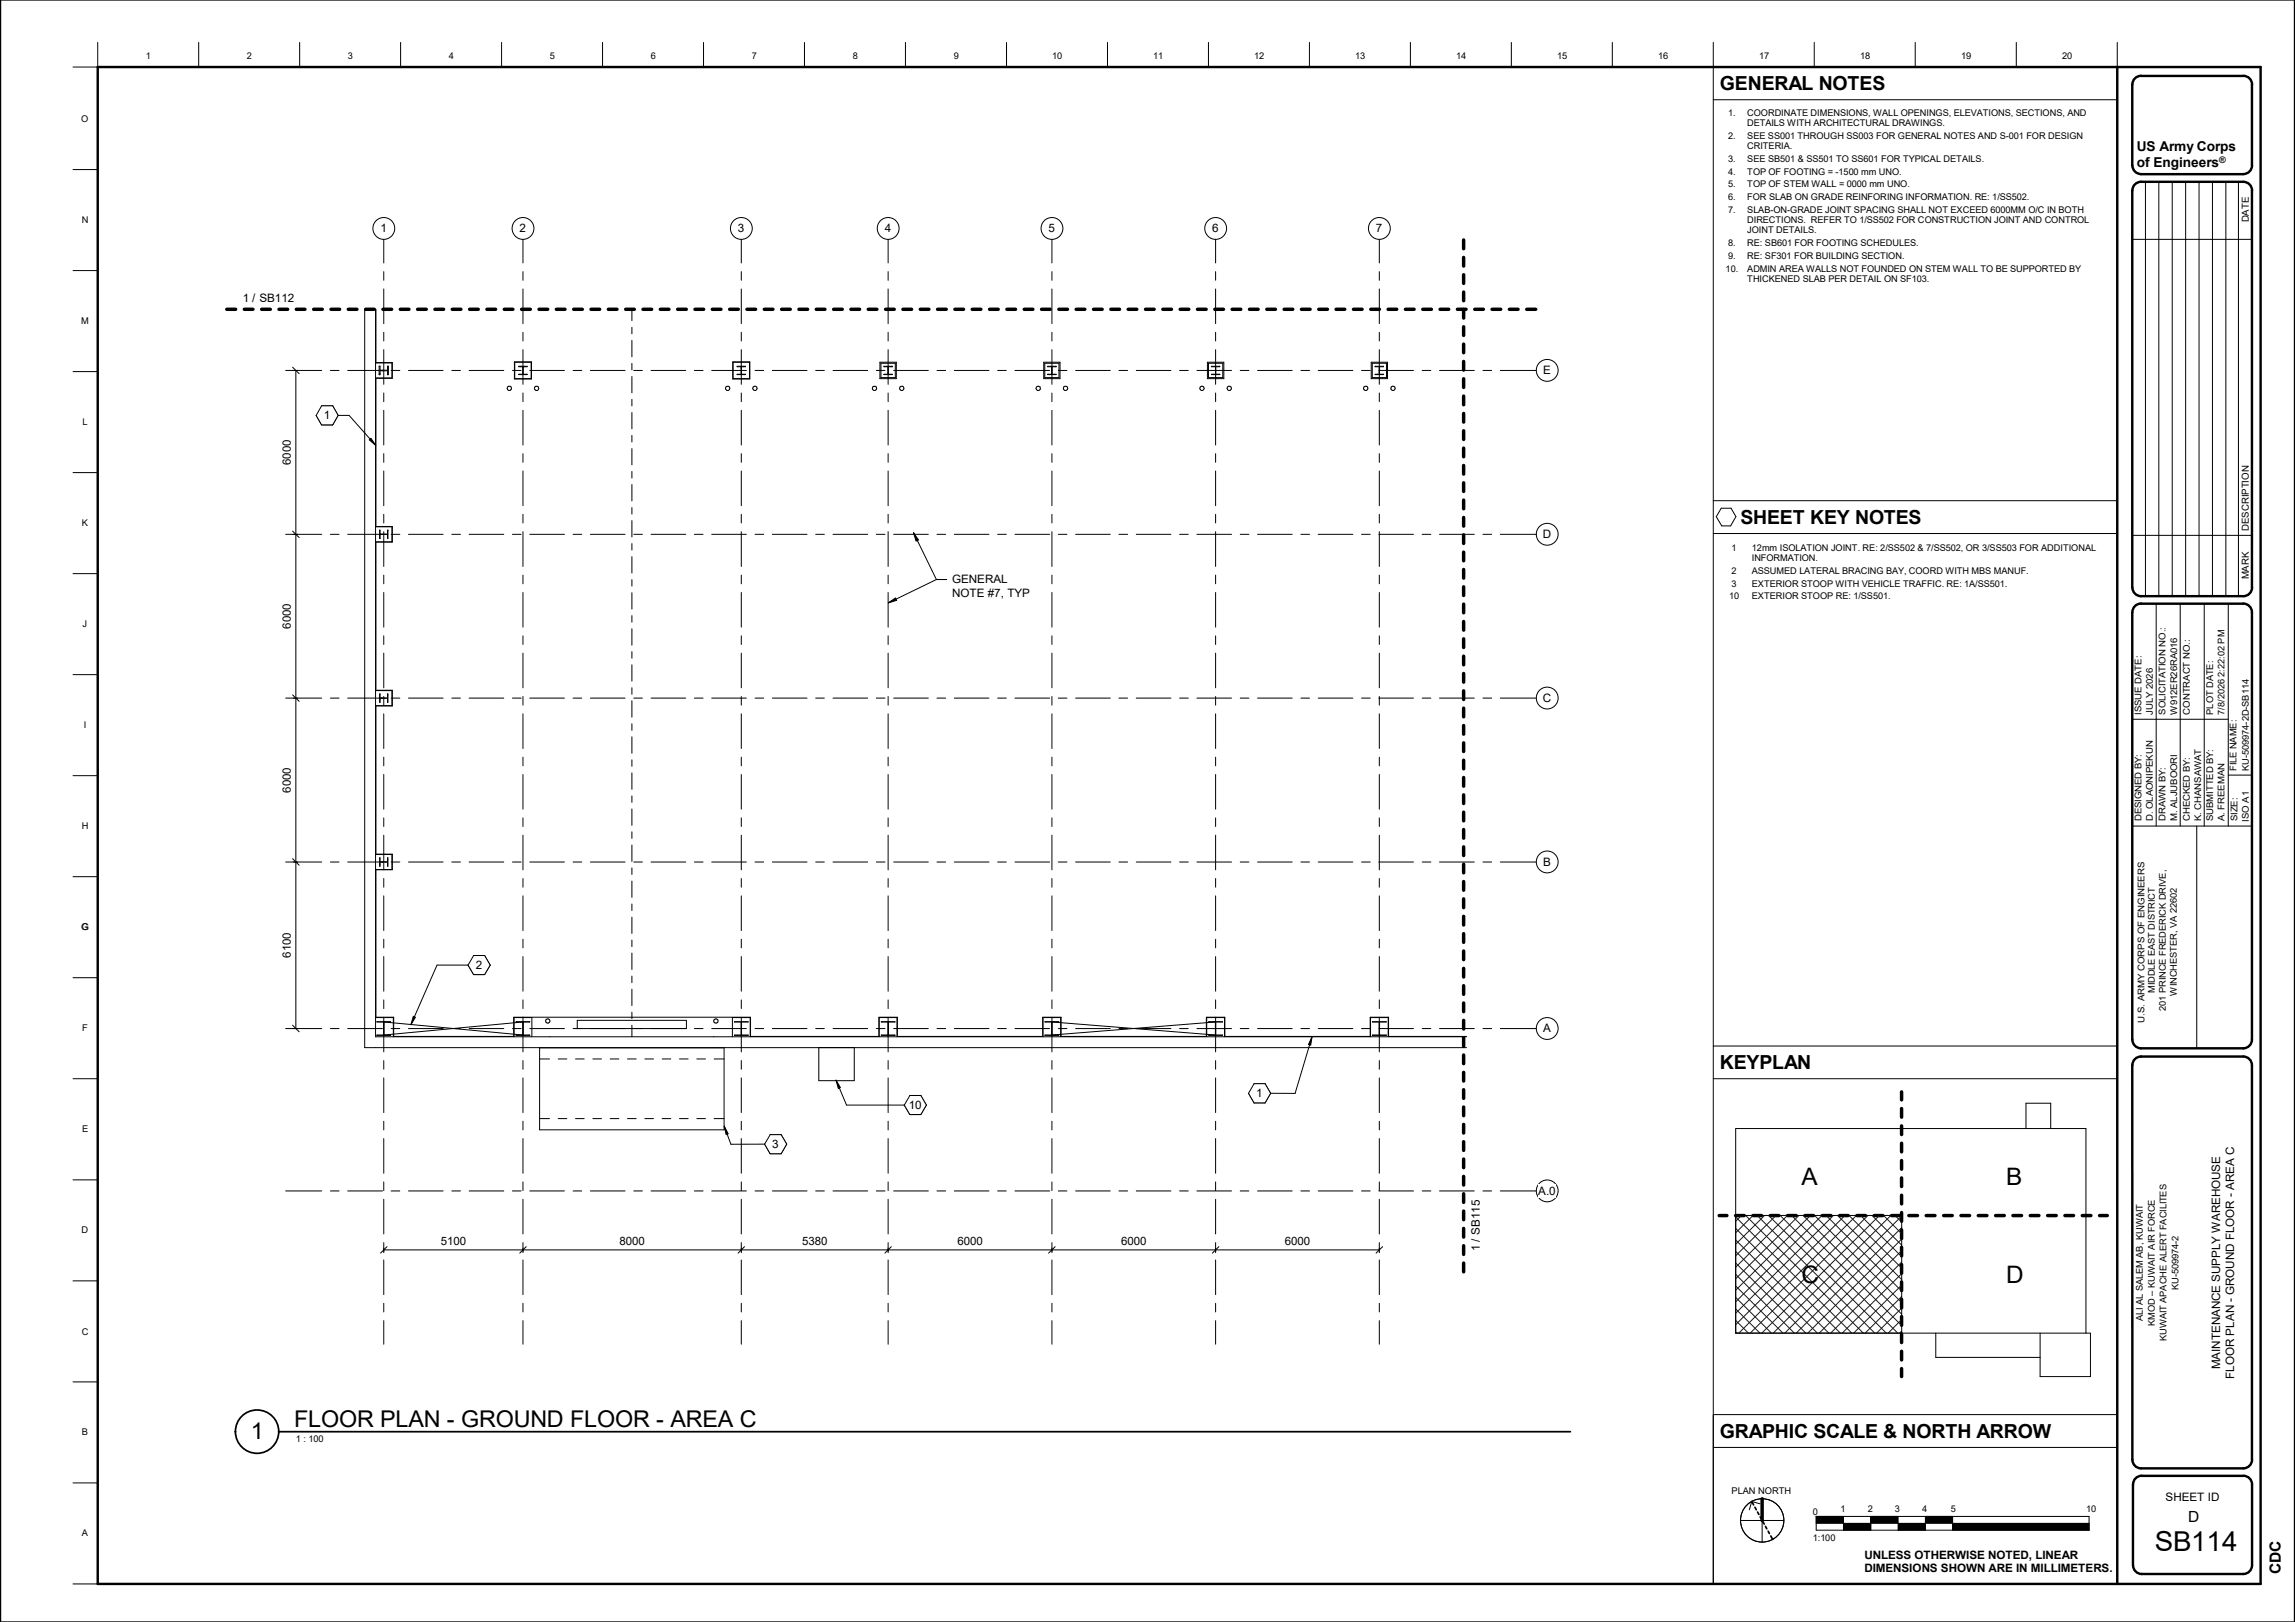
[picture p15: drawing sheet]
<svg xmlns="http://www.w3.org/2000/svg" width="841mm" height="594mm" viewBox="0 0 841 594" stroke-linecap="round" stroke-linejoin="round" font-family="sans-serif">
<defs><g id="words">
<text font-size="10.1" x="789.6" y="567.9">SB114</text>
<g font-size="8.8">
<text x="660.2" y="434">A</text>
<text x="735.2" y="434">B</text>
<text x="660.2" y="469.9">C</text>
<text x="735.2" y="469.9">D</text>
</g>
<g font-size="8.5">
<text x="91.9" y="527.1">1</text>
<text x="107.8" y="522.6">FLOOR PLAN -</text>
<text x="169" y="522.6">GROUND FLOOR -</text>
<text x="245.7" y="522.6">AREA C</text>
</g>
<g font-size="7.1">
<text x="630.3" y="33.1">GENERAL NOTES</text>
<text x="637.8" y="191.9">SHEET KEY NOTES</text>
<text x="630.3" y="391.7">KEYPLAN</text>
<text x="630.3" y="526.7">GRAPHIC SCALE &amp; NORTH ARROW</text>
</g>
<g font-size="5.6">
<text x="801.8" y="557.4">D</text>
<text x="835.9" y="576.7" transform="rotate(-90 835.9 576.7)">CDC</text>
</g>
<g font-size="5">
<text x="783.1" y="55.5">US Army Corps</text>
<text x="783.1" y="61.3">of Engineers</text>
</g>
<g font-size="4.3">
<text x="139.4" y="85.1">1</text>
<text x="190.4" y="85.1">2</text>
<text x="270.4" y="85.1">3</text>
<text x="324.2" y="85.1">4</text>
<text x="384.3" y="85.1">5</text>
<text x="444.2" y="85.1">6</text>
<text x="504.2" y="85.1">7</text>
<text x="89" y="110.5">1</text>
<text x="92.4" y="110.5">/</text>
<text x="95" y="110.5">SB112</text>
<text x="565.5" y="137.1">E</text>
<text x="118.7" y="153.6">1</text>
<text x="565.4" y="197.1">D</text>
<text x="565.4" y="257.1">C</text>
<text x="565.5" y="317.1">B</text>
<text x="174.3" y="354.9">2</text>
<text x="565.5" y="378.1">A</text>
<text x="460.3" y="401.9">1</text>
<text x="333" y="406.2">10</text>
<text x="283" y="420.5">3</text>
<text x="563.7" y="437.6">A.0</text>
<text x="542.2" y="454.8" transform="rotate(-90 542.2 454.8)">/</text>
<text x="542.2" y="452.2" transform="rotate(-90 542.2 452.2)">SB115</text>
<text x="542.2" y="458.2" transform="rotate(-90 542.2 458.2)">1</text>
<text x="813.6" y="501.5" transform="rotate(-90 813.6 501.5)">MAINTENANCE SUPPLY WAREHOUSE</text>
<text x="818.7" y="505" transform="rotate(-90 818.7 505)">FLOOR PLAN - GROUND FLOOR - AREA C</text>
<text x="793.6" y="549.7">SHEET ID</text>
</g>
<g font-size="4.2">
<text x="106.6" y="170.3" transform="rotate(-90 106.6 170.3)">6000</text>
<text x="349" y="213.7">GENERAL</text>
<text x="349" y="218.5">NOTE #7, TYP</text>
<text x="106.6" y="230.3" transform="rotate(-90 106.6 230.3)">6000</text>
<text x="106.6" y="290.3" transform="rotate(-90 106.6 290.3)">6000</text>
<text x="106.6" y="350.8" transform="rotate(-90 106.6 350.8)">6100</text>
<text x="161.5" y="455.8">5100</text>
<text x="227" y="455.8">8000</text>
<text x="294" y="455.8">5380</text>
<text x="350.9" y="455.8">6000</text>
<text x="410.8" y="455.8">6000</text>
<text x="470.9" y="455.8">6000</text>
<text x="683.2" y="570.8">UNLESS OTHERWISE NOTED, LINEAR</text>
<text x="683.2" y="575.8">DIMENSIONS SHOWN ARE IN MILLIMETERS.</text>
</g>
<g font-size="3.5">
<text x="824.1" y="81.4" transform="rotate(-90 824.1 81.4)">DATE</text>
<text x="824.1" y="194.4" transform="rotate(-90 824.1 194.4)">DESCRIPTION</text>
<text x="824.1" y="212.2" transform="rotate(-90 824.1 212.2)">MARK</text>
</g>
<g font-size="3.4">
<text x="53.5" y="21.5">1</text>
<text x="90.5" y="21.5">2</text>
<text x="127.5" y="21.5">3</text>
<text x="164.5" y="21.5">4</text>
<text x="201.5" y="21.5">5</text>
<text x="238.5" y="21.5">6</text>
<text x="275.5" y="21.5">7</text>
<text x="312.5" y="21.5">8</text>
<text x="349.5" y="21.5">9</text>
<text x="385.6" y="21.5">10</text>
<text x="422.6" y="21.5">11</text>
<text x="459.6" y="21.5">12</text>
<text x="496.6" y="21.5">13</text>
<text x="533.7" y="21.5">14</text>
<text x="570.7" y="21.5">15</text>
<text x="607.7" y="21.5">16</text>
<text x="644.7" y="21.5">17</text>
<text x="681.7" y="21.5">18</text>
<text x="718.7" y="21.5">19</text>
<text x="755.7" y="21.5">20</text>
<text x="29.8" y="44.6">O</text>
<text x="633.3" y="42.5">1.</text>
<text x="640.3" y="46.2">DETAILS WITH ARCHITECTURAL DRAWINGS.</text>
<text x="640.3" y="42.5">COORDINATE DIMENSIONS, WALL OPENINGS, ELEVATIONS, SECTIONS, AND</text>
<text x="633.3" y="51">2.</text>
<text x="640.3" y="51">SEE SS001 THROUGH SS003 FOR GENERAL NOTES AND S-001 FOR DESIGN</text>
<text x="633.3" y="59.5">3.</text>
<text x="640.3" y="54.7">CRITERIA.</text>
<text x="640.3" y="59.5">SEE SB501 &amp; SS501 TO SS601 FOR TYPICAL DETAILS.</text>
<text x="633.3" y="64.1">4.</text>
<text x="640.3" y="64.1">TOP OF FOOTING = -1500 mm UNO.</text>
<text x="633.3" y="68.7">5.</text>
<text x="640.3" y="68.7">TOP OF STEM WALL = 0000 mm UNO.</text>
<text x="633.3" y="73.3">6.</text>
<text x="633.3" y="77.9">7.</text>
<text x="640.3" y="73.3">FOR SLAB ON GRADE REINFORING INFORMATION. RE: 1/SS502.</text>
<text x="640.3" y="77.9">SLAB-ON-GRADE JOINT SPACING SHALL NOT EXCEED 6000MM O/C IN BOTH</text>
<text x="29.9" y="81.6">N</text>
<text x="640.3" y="81.6">DIRECTIONS. REFER TO 1/SS502 FOR CONSTRUCTION JOINT AND CONTROL</text>
<text x="640.3" y="85.4">JOINT DETAILS.</text>
<text x="633.3" y="90.3">8.</text>
<text x="633.3" y="94.8">9.</text>
<text x="640.3" y="90.3">RE: SB601 FOR FOOTING SCHEDULES.</text>
<text x="640.3" y="94.8">RE: SF301 FOR BUILDING SECTION.</text>
<text x="632.4" y="99.4">10.</text>
<text x="640.3" y="99.4">ADMIN AREA WALLS NOT FOUNDED ON STEM WALL TO BE SUPPORTED BY</text>
<text x="640.3" y="103.2">THICKENED SLAB PER DETAIL ON SF103.</text>
<text x="29.8" y="118.6">M</text>
<text x="30.2" y="155.6">L</text>
<text x="30" y="192.6">K</text>
<text x="634.6" y="201.8">1</text>
<text x="642" y="201.8">12mm ISOLATION JOINT. RE: 2/SS502 &amp; 7/SS502, OR 3/SS503 FOR ADDITIONAL</text>
<text x="642" y="205.6">INFORMATION.</text>
<text x="634.6" y="210.3">2</text>
<text x="634.6" y="214.9">3</text>
<text x="642" y="210.3">ASSUMED LATERAL BRACING BAY, COORD WITH MBS MANUF.</text>
<text x="642" y="214.9">EXTERIOR STOOP WITH VEHICLE TRAFFIC. RE: 1A/SS501.</text>
<text x="633.7" y="219.5">10</text>
<text x="642" y="219.5">EXTERIOR STOOP RE: 1/SS501.</text>
<text x="30.3" y="229.6">J</text>
<text x="784.8" y="261.7" transform="rotate(-90 784.8 261.7)">ISSUE DATE:</text>
<text x="788.9" y="261.7" transform="rotate(-90 788.9 261.7)">JULY 2026</text>
<text x="793.6" y="261.7" transform="rotate(-90 793.6 261.7)">SOLICITATION NO.:</text>
<text x="797.8" y="261.7" transform="rotate(-90 797.8 261.7)">W912ER26RA016</text>
<text x="802.4" y="261.7" transform="rotate(-90 802.4 261.7)">CONTRACT NO.:</text>
<text x="811.1" y="261.7" transform="rotate(-90 811.1 261.7)">PLOT DATE:</text>
<text x="815.2" y="261.7" transform="rotate(-90 815.2 261.7)">7/8/2026 2:22:02 PM</text>
<text x="30.7" y="266.6">I</text>
<text x="819.6" y="282.3" transform="rotate(-90 819.6 282.3)">FILE NAME:</text>
<text x="824.1" y="282.3" transform="rotate(-90 824.1 282.3)">KU-509974-2D-SB114</text>
<text x="29.9" y="303.6">H</text>
<text x="784.8" y="300.8" transform="rotate(-90 784.8 300.8)">DESIGNED BY:</text>
<text x="788.9" y="300.8" transform="rotate(-90 788.9 300.8)">D. OLAONIPEKUN</text>
<text x="793.6" y="300.8" transform="rotate(-90 793.6 300.8)">DRAWN BY:</text>
<text x="797.8" y="300.8" transform="rotate(-90 797.8 300.8)">M. ALJUBOORI</text>
<text x="802.4" y="300.8" transform="rotate(-90 802.4 300.8)">CHECKED BY:</text>
<text x="806.6" y="300.8" transform="rotate(-90 806.6 300.8)">K. CHANSAWAT</text>
<text x="811.1" y="300.8" transform="rotate(-90 811.1 300.8)">SUBMITTED BY:</text>
<text x="815.2" y="300.8" transform="rotate(-90 815.2 300.8)">A. FREEMAN</text>
<text x="820" y="300.8" transform="rotate(-90 820 300.8)">SIZE:</text>
<text x="824.1" y="300.9" transform="rotate(-90 824.1 300.9)">ISO A1</text>
<text x="29.8" y="340.6">G</text>
<text x="789.7" y="363.8" transform="rotate(-90 789.7 363.8)">MIDDLE EAST DISTRICT</text>
<text x="797.7" y="364.6" transform="rotate(-90 797.7 364.6)">WINCHESTER, VA 22602</text>
<text x="793.7" y="370.2" transform="rotate(-90 793.7 370.2)">201 PRINCE FREDERICK DRIVE,</text>
<text x="30.1" y="377.6">F</text>
<text x="785.8" y="374.5" transform="rotate(-90 785.8 374.5)">U.S. ARMY CORPS OF ENGINEERS</text>
<text x="30.1" y="414.7">E</text>
<text x="29.9" y="451.7">D</text>
<text x="798.3" y="472.5" transform="rotate(-90 798.3 472.5)">KU-509974-2</text>
<text x="785.2" y="483.9" transform="rotate(-90 785.2 483.9)">ALI AL SALEM AB, KUWAIT</text>
<text x="789.7" y="485.6" transform="rotate(-90 789.7 485.6)">KMOD – KUWAIT AIR FORCE</text>
<text x="29.9" y="488.8">C</text>
<text x="794" y="491.3" transform="rotate(-90 794 491.3)">KUWAIT APACHE ALERT FACILITES</text>
<text x="30" y="525.7">B</text>
<text x="108.4" y="528.3">1 : 100</text>
<text x="634.6" y="547.1">PLAN NORTH</text>
<text x="664.3" y="554.9">0</text>
<text x="674.5" y="553.6">1</text>
<text x="684.4" y="553.6">2</text>
<text x="694.4" y="553.6">3</text>
<text x="704.4" y="553.6">4</text>
<text x="714.9" y="553.6">5</text>
<text x="764.5" y="553.6">10</text>
<text x="30" y="562.7">A</text>
<text x="664.3" y="564.5">1:100</text>
</g>
<text font-size="3.3" x="813.3" y="59.8">®</text>
</g></defs>
<g fill="none" stroke="#191919" stroke-width=".37">
<path d="M139.3 135.6l-.4 .2M139.3 136.7l-.4 .4M140.4 135.6l-.2 .2M190.9 134.2l-.1 .1M191.7 134.6l-.1 .1M192.2 134.2l-.2 .1M193 137.1l-.1 .1M271.4 134.2l-.1 .1M271.7 135.1l-.1 .1M272.6 134.2l-.1 .1M325 137.1l-.1 .1M325.5 135.4l-.1 .1"/>
<path d="M325.5 136.6l-.1 .1M326.7 134.2l-.1 .1M384.2 137.1l-.2 .1M385.5 135.7l-.1 .1M385.5 136.9l-.3 .3M387 134.2l-.1 .1M444.5 137.1l-.1 .1M445.5 136.1l-.1 .1M445.7 137.1l-.1 .1M504 134.2h-.1M504.9 137.1l-.2 .1M505.5 136.4l-.1 .1"/>
<path d="M506.1 137.1l-.2 .1M139.3 195.9l-.2 .1M139.3 197.1l-.2 .1M139.5 195.6l-.1 .1M140.7 195.6l-.1 .1M142.2 194.2l-.2 .2M139.3 256.2l-.2 .2M139.9 255.7h-.2M141.1 255.7h-.1M142.2 254.6l-.2 .1M139.3 316.6l-.2 .1M140.2 315.6l-.1 .2"/>
<path d="M141.4 315.6l-.1 .2M142.2 314.9l-.2 .1"/>
</g>
<g fill="none" stroke="#000" stroke-width=".37">
<path d="M133.6 113.2v270.5h403.8M137.6 113.2v266.5h399.8M137.8 113.2v19.6h6v5.8h-6v54.2h6v5.7h-6v54.3h6v5.8h-6v54.2h6v5.8h-6v54h6.5v7h44v-7h86.7v7h47.1v-7h6.7v7h53.3v-7h6.7v7h53.3v-7h6.8v7h53.2v-7h6.7v7h28.6M231.6 113.2v4.3M231.6 119.9v2.4M137.6 132.9h6v5.5h-6M138.9 134.1h.4v1.5h2.7v-1.5h.3v3.1h-.3v-1.4h-2.7v1.4h-.4zM188.5 132.5h6.3v6.3h-6.3zM188.6 132.7h6v6h-6zM190.1 134.2l3.1 .1zM190.1 137.1l3.1 .1zM191.6 134.3v2.8"/>
<path d="M191.7 134.3v2.8M231.6 124.7v6M231.6 133.1v2.4M231.6 137.9v6M268.5 132.5h6.3v6.3h-6.3zM268.6 132.7h6.1v6h-6.1zM270.1 134.2l3.1 .1zM270.1 137.1l3.1 .1zM271.6 134.3v2.8M271.7 134.3v2.8M322.5 132.7h6v6h-6zM322.8 133.1h5.3v5.2h-5.3z"/>
<path d="M323.9 134.2l3.1 .1zM323.9 137.1l3.1 .1zM325.4 134.3v2.8M325.5 134.3v2.8M382.5 132.7h6v6h-6zM382.9 133.1h5.2v5.2h-5.2zM383.9 134.2h3.1l-1.5 .1v2.8l1.5 .1h-3.1l1.5-.1v-2.8zM442.5 132.7h6v6h-6zM442.8 133.1h5.3v5.2h-5.3zM443.9 134.2l3.1 .1zM443.9 137.1l3.1 .1zM445.4 134.3v2.8"/>
<path d="M445.5 134.3v2.8M502.5 132.7h6v6h-6zM502.9 133.1h5.2v5.2h-5.2zM503.9 134.2h3.1l-1.5 .1v2.8l1.5 .1h-3.1l1.5-.1v-2.8zM231.6 146.3v2.4M231.6 151.1v6M231.6 159.5v2.4M231.6 164.3v6M231.6 172.7v2.4M231.6 177.5v6M137.6 193h6v5.5h-6M139.1 194.2l.2 1.4h2.7l.2-1.4v3l-.2-1.5h-2.7l-.2 1.5z"/>
<path d="M231.6 185.9v2.4M231.6 190.7v6M231.6 199.1v2.4M231.6 203.9v6M231.6 212.3v2.4M231.6 217.1v6M231.6 225.5v2.4M231.6 230.3v6M231.6 238.7v2.4M137.6 252.9h6v5.5h-6M139.1 254.2l.2 3zM139.3 255.7h2.7"/>
<path d="M142 254.2l.2 3zM231.6 243.5v6M231.6 251.9v2.4M231.6 256.7v6M231.6 265.1v2.4M231.6 269.9v6M231.6 278.3v2.4M231.6 283.1v6M231.6 291.5v2.4M231.6 296.3v6M137.6 313h6v5.5h-6M139.1 314.2l.2 1.4h2.7l.2-1.4v3l-.2-1.4h-2.7l-.2 1.4z"/>
<path d="M231.6 304.7v2.4M231.6 309.5v6M231.6 317.9v2.4M231.6 322.7v6M231.6 331.1v2.4M231.6 335.9v6M231.6 344.3v2.4M231.6 349.1v6M231.6 357.5v2.4M137.6 372.7h6.5v7M140.7 374.3l2.4-.1h-5l2.5 .1v4.8l-2.5 .1h5l-2.4-.1M140.7 374.3v4.8"/>
<path d="M140.7 374.3l50.9 4.8M188.4 379.7v-7h6.5v7M191.6 374.3v4.8M191.6 374.3l-2.5-.1h5l-2.4 .1v4.8l2.4 .1h-5l2.5-.1M191.6 374.3l-50.9 4.8M211.5 373.7h40v3h-40zM231.6 362.3v6M231.6 370.7v2.4M231.6 375.5v4.2M268.4 379.7v-7h6.5v7M269.2 374.2h5l-2.5 .1v4.8l2.5 .1h-5l2.4-.1v-4.8zM322.2 379.7v-7h6.5v7"/>
<path d="M323 374.2h5l-2.5 .1v4.8l2.5 .1h-5l2.4-.1v-4.8zM382.2 379.7v-7h6.5v7M385.5 374.3l2.5-.1h-5.1l2.5 .1v4.8l-2.5 .1h5.1l-2.5-.1M385.5 374.3v4.8M385.5 374.3l59.9 4.8M442.2 379.7v-7h6.5v7M445.4 374.3v4.8M445.4 374.3l-2.4-.1h5l-2.5 .1v4.8l2.5 .1h-5l2.4-.1M445.4 374.3l-59.9 4.8M502.2 379.7v-7h6.5v7M503 374.2h5l-2.5 .1v4.8l2.5 .1h-5l2.4-.1v-4.8zM197.7 387.9h3.7"/>
<path d="M197.7 383.8h67.6v30h-67.6zM204.6 387.9h3.1M210.9 387.9h3.2M217.3 387.9h3.1M223.6 387.9h3.2M230 387.9h3.1M236.3 387.9h3.2M242.7 387.9h3.1M249 387.9h3.2M255.4 387.9h3.1M261.7 387.9h3.6M300.1 383.7v12.1h13v-12.1"/>
<path d="M197.7 409.7h3.7M204.6 409.7h3.1M210.9 409.7h3.2M217.3 409.7h3.1M223.6 409.7h3.2M230 409.7h3.1M236.3 409.7h3.2M242.7 409.7h3.1M249 409.7h3.2M255.4 409.7h3.1M261.7 409.7h3.6"/>
<circle cx="140.6" cy="83.7" r="4"/>
<circle cx="186.6" cy="142.2" r=".8"/>
<circle cx="196.6" cy="142.2" r=".81"/>
<circle cx="266.7" cy="142.2" r=".8"/>
<circle cx="276.6" cy="142.2" r=".8"/>
<circle cx="320.5" cy="142.2" r=".8"/>
<circle cx="330.5" cy="142.2" r=".8"/>
<circle cx="380.5" cy="142.2" r=".79"/>
<circle cx="390.5" cy="142.2" r=".8"/>
<circle cx="440.5" cy="142.2" r=".8"/>
<circle cx="450.5" cy="142.2" r=".8"/>
<circle cx="500.5" cy="142.2" r=".79"/>
<circle cx="510.5" cy="142.2" r=".79"/>
<circle cx="200.7" cy="373.9" r=".8"/>
<circle cx="262.4" cy="374" r=".79"/>
</g>
<path d="M139.4 81.3h2.4v4.8h-2.4z" fill="#fff"/>
<g fill="none" stroke="#000" stroke-width=".37">
<path d="M140.6 87.7v8.6M140.6 99.5v3.2M140.6 105.8v12.7M140.6 121.7v3.2M140.6 128.1v12.7M140.6 143.9v3.2M140.6 150.3v12.7M140.6 166.2v3.1M140.6 172.5v12.7M140.6 188.4v3.2M140.6 194.7v12.8M140.6 210.7v3.1"/>
<path d="M140.6 217v12.7M140.6 232.9v3.2M140.6 239.2v12.7M140.6 255.1v3.2M140.6 261.5v12.7M140.6 277.3v3.2M140.6 283.7v12.7M140.6 299.6v3.1M140.6 305.9v12.7M140.6 321.8v3.2M140.6 328.1v12.7M140.6 344v3.2"/>
<path d="M140.6 350.4v12.7M140.6 366.2v3.2M140.6 372.6v12.7M140.6 388.5v3.1M140.6 394.8v12.7M140.6 410.7v3.2M140.6 417v12.7M140.6 432.9v3.2M140.6 439.3v12.7M140.6 455.1v3.2M140.6 461.5v12.7M140.6 477.4v3.1"/>
<path d="M140.6 483.7v8.6"/>
<circle cx="191.7" cy="83.7" r="4"/>
</g>
<path d="M190.4 81.3h2.4v4.8h-2.4z" fill="#fff"/>
<g fill="none" stroke="#000" stroke-width=".37">
<path d="M191.6 87.7v8.6M191.6 99.5v3.2M191.6 105.8v12.7M191.6 121.7v3.2M191.6 128.1v12.7M191.6 143.9v3.2M191.6 150.3v12.7M191.6 166.2v3.1M191.6 172.5v12.7M191.6 188.4v3.2M191.6 194.7v12.8M191.6 210.7v3.1"/>
<path d="M191.6 217v12.7M191.6 232.9v3.2M191.6 239.2v12.7M191.6 255.1v3.2M191.6 261.5v12.7M191.6 277.3v3.2M191.6 283.7v12.7M191.6 299.6v3.1M191.6 305.9v12.7M191.6 321.8v3.2M191.6 328.1v12.7M191.6 344v3.2"/>
<path d="M191.6 350.4v12.7M191.6 366.2v3.2M191.6 372.6v12.7M191.6 388.5v3.1M191.6 394.8v12.7M191.6 410.7v3.2M191.6 417v12.7M191.6 432.9v3.2M191.6 439.3v12.7M191.6 455.1v3.2M191.6 461.5v12.7M191.6 477.4v3.1"/>
<path d="M191.6 483.7v8.6"/>
<circle cx="271.7" cy="83.7" r="4"/>
</g>
<path d="M270.4 81.3h2.4v4.8h-2.4z" fill="#fff"/>
<g fill="none" stroke="#000" stroke-width=".37">
<path d="M271.7 87.7v8.6M271.7 99.5v3.2M271.7 105.8v12.7M271.7 121.7v3.2M271.7 128.1v12.7M271.7 143.9v3.2M271.7 150.3v12.7M271.7 166.2v3.1M271.7 172.5v12.7M271.7 188.4v3.2M271.7 194.7v12.8M271.7 210.7v3.1"/>
<path d="M271.7 217v12.7M271.7 232.9v3.2M271.7 239.2v12.7M271.7 255.1v3.2M271.7 261.5v12.7M271.7 277.3v3.2M271.7 283.7v12.7M271.7 299.6v3.1M271.7 305.9v12.7M271.7 321.8v3.2M271.7 328.1v12.7M271.7 344v3.2"/>
<path d="M271.7 350.4v12.7M271.7 366.2v3.2M271.7 372.6v12.7M271.7 388.5v3.1M271.7 394.8v12.7M271.7 410.7v3.2M271.7 417v12.7M271.7 432.9v3.2M271.7 439.3v12.7M271.7 455.1v3.2M271.7 461.5v12.7M271.7 477.4v3.1"/>
<path d="M271.7 483.7v8.6"/>
<circle cx="325.5" cy="83.7" r="4"/>
</g>
<path d="M324.2 81.3h2.4v4.8h-2.4z" fill="#fff"/>
<g fill="none" stroke="#000" stroke-width=".37">
<path d="M325.5 87.7v8.6M325.5 99.5v3.2M325.5 105.8v12.7M325.5 121.7v3.2M325.5 128.1v12.7M325.5 143.9v3.2M325.5 150.3v12.7M325.5 166.2v3.1M325.5 172.5v12.7M325.5 188.4v3.2M325.5 194.7v12.8M325.5 210.7v3.1"/>
<path d="M325.5 217v12.7M325.5 232.9v3.2M325.5 239.2v12.7M325.5 255.1v3.2M325.5 261.5v12.7M325.5 277.3v3.2M325.5 283.7v12.7M325.5 299.6v3.1M325.5 305.9v12.7M325.5 321.8v3.2M325.5 328.1v12.7M325.5 344v3.2"/>
<path d="M325.5 350.4v12.7M325.5 366.2v3.2M325.5 372.6v12.7M325.5 388.5v3.1M325.5 394.8v12.7M325.5 410.7v3.2M325.5 417v12.7M325.5 432.9v3.2M325.5 439.3v12.7M325.5 455.1v3.2M325.5 461.5v12.7M325.5 477.4v3.1"/>
<path d="M325.5 483.7v8.6"/>
<circle cx="385.5" cy="83.7" r="4"/>
</g>
<path d="M384.3 81.3h2.3v4.8h-2.3z" fill="#fff"/>
<g fill="none" stroke="#000" stroke-width=".37">
<path d="M385.5 87.7v8.6M385.5 99.5v3.2M385.5 105.8v12.7M385.5 121.7v3.2M385.5 128.1v12.7M385.5 143.9v3.2M385.5 150.3v12.7M385.5 166.2v3.1M385.5 172.5v12.7M385.5 188.4v3.2M385.5 194.7v12.8M385.5 210.7v3.1"/>
<path d="M385.5 217v12.7M385.5 232.9v3.2M385.5 239.2v12.7M385.5 255.1v3.2M385.5 261.5v12.7M385.5 277.3v3.2M385.5 283.7v12.7M385.5 299.6v3.1M385.5 305.9v12.7M385.5 321.8v3.2M385.5 328.1v12.7M385.5 344v3.2"/>
<path d="M385.5 350.4v12.7M385.5 366.2v3.2M385.5 372.6v12.7M385.5 388.5v3.1M385.5 394.8v12.7M385.5 410.7v3.2M385.5 417v12.7M385.5 432.9v3.2M385.5 439.3v12.7M385.5 455.1v3.2M385.5 461.5v12.7M385.5 477.4v3.1"/>
<path d="M385.5 483.7v8.6"/>
<circle cx="505.5" cy="83.7" r="4"/>
</g>
<path d="M504.2 81.3h2.4v4.8h-2.4z" fill="#fff"/>
<g fill="none" stroke="#000" stroke-width=".37">
<path d="M505.5 87.7v8.6M505.5 99.5v3.2M505.5 105.8v12.7M505.5 121.7v3.2M505.5 128.1v12.7M505.5 143.9v3.2M505.5 150.3v12.7M505.5 166.2v3.1M505.5 172.5v12.7M505.5 188.4v3.2M505.5 194.7v12.8M505.5 210.7v3.1"/>
<path d="M505.5 217v12.7M505.5 232.9v3.2M505.5 239.2v12.7M505.5 255.1v3.2M505.5 261.5v12.7M505.5 277.3v3.2M505.5 283.7v12.7M505.5 299.6v3.1M505.5 305.9v12.7M505.5 321.8v3.2M505.5 328.1v12.7M505.5 344v3.2"/>
<path d="M505.5 350.4v12.7M505.5 366.2v3.2M505.5 372.6v12.7M505.5 388.5v3.1M505.5 394.8v12.7M505.5 410.7v3.2M505.5 417v12.7M505.5 432.9v3.2M505.5 439.3v12.7M505.5 455.1v3.2M505.5 461.5v12.7M505.5 477.4v3.1"/>
<path d="M505.5 483.7v8.6"/>
<circle cx="567" cy="135.7" r="4"/>
</g>
<path d="M565.5 133.3h2.8v4.8h-2.8z" fill="#fff"/>
<g fill="none" stroke="#000" stroke-width=".37">
<path d="M104.7 135.7h13.2M121.1 135.7h3.1M127.4 135.7h12.8M143.3 135.7h3.2M149.7 135.7h12.7M165.6 135.7h3.1M171.9 135.7h12.7M187.8 135.7h3.2M194.1 135.7h12.7M210 135.7h3.2M216.4 135.7h12.7M232.2 135.7h3.2"/>
<path d="M238.6 135.7h12.7M254.5 135.7h3.1M260.8 135.7h12.7M276.7 135.7h3.2M283 135.7h12.7M298.9 135.7h3.2M305.3 135.7h12.7M321.1 135.7h3.2M327.5 135.7h12.7M343.4 135.7h3.1M349.7 135.7h12.7M365.6 135.7h3.2"/>
<path d="M371.9 135.7h12.7M387.8 135.7h3.2M394.2 135.7h12.7M410 135.7h3.2M416.4 135.7h12.7M432.3 135.7h3.1M438.6 135.7h12.7M454.5 135.7h3.2M460.8 135.7h12.7M476.7 135.7h3.2M483.1 135.7h12.7M498.9 135.7h3.2"/>
<path d="M505.3 135.7h12.7M521.2 135.7h3.1M527.5 135.7h12.8M543.4 135.7h3.2M549.8 135.7h13.2"/>
<circle cx="567" cy="195.7" r="4"/>
</g>
<path d="M565.4 193.3h3.1v4.8h-3.1z" fill="#fff"/>
<g fill="none" stroke="#000" stroke-width=".37">
<path d="M104.7 195.7h13.2M121.1 195.7h3.1M127.4 195.7h12.8M143.3 195.7h3.2M149.7 195.7h12.7M165.6 195.7h3.1M171.9 195.7h12.7M187.8 195.7h3.2M194.1 195.7h12.7M210 195.7h3.2M216.4 195.7h12.7M232.2 195.7h3.2"/>
<path d="M238.6 195.7h12.7M254.5 195.7h3.1M260.8 195.7h12.7M276.7 195.7h3.2M283 195.7h12.7M298.9 195.7h3.2M305.3 195.7h12.7M321.1 195.7h3.2M327.5 195.7h12.7M343.4 195.7h3.1M349.7 195.7h12.7M365.6 195.7h3.2"/>
<path d="M371.9 195.7h12.7M387.8 195.7h3.2M394.2 195.7h12.7M410 195.7h3.2M416.4 195.7h12.7M432.3 195.7h3.1M438.6 195.7h12.7M454.5 195.7h3.2M460.8 195.7h12.7M476.7 195.7h3.2M483.1 195.7h12.7M498.9 195.7h3.2"/>
<path d="M505.3 195.7h12.7M521.2 195.7h3.1M527.5 195.7h12.8M543.4 195.7h3.2M549.8 195.7h13.2"/>
<circle cx="567" cy="255.7" r="4"/>
</g>
<path d="M565.4 253.3h3.1v4.8h-3.1z" fill="#fff"/>
<g fill="none" stroke="#000" stroke-width=".37">
<path d="M104.7 255.7h13.2M121.1 255.7h3.1M127.4 255.7h12.8M143.3 255.7h3.2M149.7 255.7h12.7M165.6 255.7h3.1M171.9 255.7h12.7M187.8 255.7h3.2M194.1 255.7h12.7M210 255.7h3.2M216.4 255.7h12.7M232.2 255.7h3.2"/>
<path d="M238.6 255.7h12.7M254.5 255.7h3.1M260.8 255.7h12.7M276.7 255.7h3.2M283 255.7h12.7M298.9 255.7h3.2M305.3 255.7h12.7M321.1 255.7h3.2M327.5 255.7h12.7M343.4 255.7h3.1M349.7 255.7h12.7M365.6 255.7h3.2"/>
<path d="M371.9 255.7h12.7M387.8 255.7h3.2M394.2 255.7h12.7M410 255.7h3.2M416.4 255.7h12.7M432.3 255.7h3.1M438.6 255.7h12.7M454.5 255.7h3.2M460.8 255.7h12.7M476.7 255.7h3.2M483.1 255.7h12.7M498.9 255.7h3.2"/>
<path d="M505.3 255.7h12.7M521.2 255.7h3.1M527.5 255.7h12.8M543.4 255.7h3.2M549.8 255.7h13.2"/>
<circle cx="567" cy="315.7" r="4"/>
</g>
<path d="M565.5 313.3h2.8v4.8h-2.8z" fill="#fff"/>
<g fill="none" stroke="#000" stroke-width=".37">
<path d="M104.7 315.7h13.2M121.1 315.7h3.1M127.4 315.7h12.8M143.3 315.7h3.2M149.7 315.7h12.7M165.6 315.7h3.1M171.9 315.7h12.7M187.8 315.7h3.2M194.1 315.7h12.7M210 315.7h3.2M216.4 315.7h12.7M232.2 315.7h3.2"/>
<path d="M238.6 315.7h12.7M254.5 315.7h3.1M260.8 315.7h12.7M276.7 315.7h3.2M283 315.7h12.7M298.9 315.7h3.2M305.3 315.7h12.7M321.1 315.7h3.2M327.5 315.7h12.7M343.4 315.7h3.1M349.7 315.7h12.7M365.6 315.7h3.2"/>
<path d="M371.9 315.7h12.7M387.8 315.7h3.2M394.2 315.7h12.7M410 315.7h3.2M416.4 315.7h12.7M432.3 315.7h3.1M438.6 315.7h12.7M454.5 315.7h3.2M460.8 315.7h12.7M476.7 315.7h3.2M483.1 315.7h12.7M498.9 315.7h3.2"/>
<path d="M505.3 315.7h12.7M521.2 315.7h3.1M527.5 315.7h12.8M543.4 315.7h3.2M549.8 315.7h13.2"/>
<circle cx="567" cy="376.7" r="4"/>
</g>
<path d="M565.5 374.3h2.8v4.8h-2.8z" fill="#fff"/>
<g fill="none" stroke="#000" stroke-width=".37">
<path d="M104.7 376.7h13.2M121.1 376.7h3.1M127.4 376.7h12.8M143.3 376.7h3.2M149.7 376.7h12.7M165.6 376.7h3.1M171.9 376.7h12.7M187.8 376.7h3.2M194.1 376.7h12.7M210 376.7h3.2M216.4 376.7h12.7M232.2 376.7h3.2"/>
<path d="M238.6 376.7h12.7M254.5 376.7h3.1M260.8 376.7h12.7M276.7 376.7h3.2M283 376.7h12.7M298.9 376.7h3.2M305.3 376.7h12.7M321.1 376.7h3.2M327.5 376.7h12.7M343.4 376.7h3.1M349.7 376.7h12.7M365.6 376.7h3.2"/>
<path d="M371.9 376.7h12.7M387.8 376.7h3.2M394.2 376.7h12.7M410 376.7h3.2M416.4 376.7h12.7M432.3 376.7h3.1M438.6 376.7h12.7M454.5 376.7h3.2M460.8 376.7h12.7M476.7 376.7h3.2M483.1 376.7h12.7M498.9 376.7h3.2"/>
<path d="M505.3 376.7h12.7M521.2 376.7h3.1M527.5 376.7h12.8M543.4 376.7h3.2M549.8 376.7h13.2"/>
<circle cx="567" cy="436.2" r="4"/>
</g>
<path d="M563.7 433.8h6.4v4.8h-6.4z" fill="#fff"/>
<g fill="none" stroke="#000" stroke-width=".37">
<path d="M104.7 436.2h13.2M121.1 436.2h3.1M127.4 436.2h12.8M143.3 436.2h3.2M149.7 436.2h12.7M165.6 436.2h3.1M171.9 436.2h12.7M187.8 436.2h3.2M194.1 436.2h12.7M210 436.2h3.2M216.4 436.2h12.7M232.2 436.2h3.2"/>
<path d="M238.6 436.2h12.7M254.5 436.2h3.1M260.8 436.2h12.7M276.7 436.2h3.2M283 436.2h12.7M298.9 436.2h3.2M305.3 436.2h12.7M321.1 436.2h3.2M327.5 436.2h12.7M343.4 436.2h3.1M349.7 436.2h12.7M365.6 436.2h3.2"/>
<path d="M371.9 436.2h12.7M387.8 436.2h3.2M394.2 436.2h12.7M410 436.2h3.2M416.4 436.2h12.7M432.3 436.2h3.1M438.6 436.2h12.7M454.5 436.2h3.2M460.8 436.2h12.7M476.7 436.2h3.2M483.1 436.2h12.7M498.9 436.2h3.2"/>
<path d="M505.3 436.2h12.7M521.2 436.2h3.1M527.5 436.2h12.8M543.4 436.2h3.2M549.8 436.2h13.2"/>
<circle cx="445.5" cy="83.7" r="4"/>
</g>
<path d="M444.2 81.3h2.4v4.8h-2.4z" fill="#fff"/>
<g fill="none" stroke="#000" stroke-width=".37">
<path d="M445.5 87.7v8.6M445.5 99.5v3.2M445.5 105.8v12.7M445.5 121.7v3.2M445.5 128.1v12.7M445.5 143.9v3.2M445.5 150.3v12.7M445.5 166.2v3.1M445.5 172.5v12.7M445.5 188.4v3.2M445.5 194.7v12.8M445.5 210.7v3.1"/>
<path d="M445.5 217v12.7M445.5 232.9v3.2M445.5 239.2v12.7M445.5 255.1v3.2M445.5 261.5v12.7M445.5 277.3v3.2M445.5 283.7v12.7M445.5 299.6v3.1M445.5 305.9v12.7M445.5 321.8v3.2M445.5 328.1v12.7M173.6 350h4l2 3.5-2 3.5h-4l-2.1-3.5h-11.4l-9.5 21.8"/>
<path d="M445.5 344v3.2M445.5 350.4v12.7M151.5 372.2l.7 .4-1.6 2.7zM445.5 366.2v3.2M445.5 372.6v12.7M445.5 388.5v3.1M445.5 394.8v12.7M445.5 410.7v3.2M445.5 417v12.7M445.5 432.9v3.2M445.5 439.3v12.7M445.5 455.1v3.2"/>
<path d="M445.5 461.5v12.7M445.5 477.4v3.1M445.5 483.7v8.6"/>
</g>
<g fill="none" stroke="#000" stroke-width="1.3">
<path d="M536.4 87.9v3.2M536.4 94.3v3.2M83.1 113.3h3.3M89.5 113.3h3.2M95.9 113.3h3.2M102.2 113.3h3.2M108.6 113.3h3.2M114.9 113.3h3.2M121.3 113.3h3.2M127.6 113.3h3.2M134 113.3h3.2M140.3 113.3h3.2"/>
<path d="M146.7 113.3h3.2M153 113.3h3.2M159.4 113.3h3.2M165.7 113.3h3.2M172.1 113.3h3.2M178.4 113.3h3.2M184.8 113.3h3.2M191.1 113.3h3.3M197.5 113.3h3.2M203.9 113.3h3.2M210.2 113.3h3.2M216.6 113.3h3.2"/>
<path d="M222.9 113.3h3.2M229.3 113.3h3.2M235.6 113.3h3.2M242 113.3h3.2M248.3 113.3h3.2M254.7 113.3h3.2M261 113.3h3.2M267.4 113.3h3.2M273.7 113.3h3.2M280.1 113.3h3.2M286.4 113.3h3.2M292.8 113.3h3.2"/>
<path d="M299.1 113.3h3.2M305.5 113.3h3.2M311.8 113.3h3.2M318.2 113.3h3.2M324.5 113.3h3.2M330.9 113.3h3.2M337.2 113.3h3.2M343.6 113.3h3.2M349.9 113.3h3.2M356.3 113.3h3.2M362.6 113.3h3.2M369 113.3h3.2"/>
<path d="M375.3 113.3h3.2M381.7 113.3h3.2M388 113.3h3.2M394.4 113.3h3.2M400.7 113.3h3.2M407.1 113.3h3.2M413.4 113.3h3.2M419.8 113.3h3.2M426.1 113.3h3.2M432.5 113.3h3.2M438.8 113.3h3.2M445.2 113.3h3.2"/>
<path d="M451.5 113.3h3.2M457.9 113.3h3.2M464.2 113.3h3.2M470.6 113.3h3.2M476.9 113.3h3.2M483.3 113.3h3.2M489.6 113.3h3.2M496 113.3h3.2M502.3 113.3h3.2M508.7 113.3h3.2M515 113.3h3.2M521.4 113.3h3.2"/>
<path d="M527.7 113.3h3.2M534.1 113.3h3.2M536.4 100.6v3.2M536.4 107v3.2M536.4 113.3v3.2M536.4 119.7v3.2M540.4 113.3h3.2M546.8 113.3h3.2M553.1 113.3h3.2M559.5 113.3h3.3M536.4 126v3.2M536.4 132.4v3.2"/>
<path d="M536.4 138.7v3.2M536.4 145.1v3.2M536.4 151.4v3.2M536.4 157.8v3.2M536.4 164.1v3.2M536.4 170.5v3.2M536.4 176.8v3.2M536.4 183.2v3.2M536.4 189.5v3.2M536.4 195.9v3.2M536.4 202.2v3.2M536.4 208.6v3.2"/>
<path d="M536.4 214.9v3.2M536.4 221.3v3.2M536.4 227.6v3.2M536.4 234v3.2M536.4 240.3v3.2M536.4 246.7v3.2M536.4 253v3.2M536.4 259.4v3.2M536.4 265.7v3.2M536.4 272.1v3.2M536.4 278.4v3.2M536.4 284.8v3.2"/>
<path d="M536.4 291.1v3.2M536.4 297.5v3.2M536.4 303.8v3.2M536.4 310.2v3.2M536.4 316.5v3.2M536.4 322.9v3.2M536.4 329.2v3.2M536.4 335.6v3.2M536.4 342v3.1M536.4 348.3v3.2M536.4 354.7v3.1M536.4 361v3.2"/>
<path d="M536.4 367.4v3.1M536.4 373.7v3.2M536.4 380.1v3.1M536.4 386.4v3.2M536.4 392.8v3.1M536.4 399.1v3.2M536.4 405.5v3.1M536.4 411.8v3.2M536.4 418.2v3.1M536.4 424.5v3.2M536.4 430.9v3.1M536.4 437.2v3.2"/>
<path d="M536.4 443.6v3.1M536.4 449.9v3.2M536.4 456.3v3.1M536.4 462.6v3.2"/>
</g>
<path d="M151.5 372.2l.7 .4-1.6 2.7z" fill="#000"/>
<path d="M171.5 350h8.1v7h-8.1z" fill="#fff"/>
<path d="M173.6 350h4l2 3.5-2 3.5h-4l-2.1-3.5z" fill="none" stroke="#000" stroke-width=".37"/>
<path d="M174.3 351.1h2.4v4.8h-2.4z" fill="#fff"/>
<path d="M265.4 412.5l1.5 2.8-.8 .3z" fill="#000"/>
<path d="M265.4 412.5l1.5 2.8-.8 .3zM265.4 412.5l2.4 6.6h12.4l2 3.5h4.1l2-3.5-2-3.5h-4.1" fill="none" stroke="#000" stroke-width=".37"/>
<path d="M280.2 415.6h8.1v7h-8.1z" fill="#fff"/>
<path d="M282.2 415.6h4.1l2 3.5-2 3.5h-4.1l-2-3.5z" fill="none" stroke="#000" stroke-width=".37"/>
<path d="M283 416.7h2.4v4.8h-2.4z" fill="#fff"/>
<path d="M306.4 395.6l1.6 2.8-.8 .3z" fill="#000"/>
<path d="M306.4 395.6l1.6 2.8-.8 .3zM306.4 395.6l3.8 9.1h21.2l2 3.5h4l2.1-3.5-2.1-3.5h-4" fill="none" stroke="#000" stroke-width=".37"/>
<path d="M331.4 401.2h8.1v7h-8.1z" fill="#fff"/>
<path d="M333.4 401.2h4l2.1 3.5-2.1 3.5h-4l-2-3.5z" fill="none" stroke="#000" stroke-width=".37"/>
<path d="M333 402.4h4.8v4.8h-4.8z" fill="#fff"/>
<path d="M480.8 379.6l-.5 3.2-.8-.2z" fill="#000"/>
<path d="M480.8 379.6l-.5 3.2-.8-.2zM480.8 379.6l-6.2 20.9-9-.1M459.6 396.9h4l2 3.5M457.5 400.4l2.1 3.5h4l2-3.5" fill="none" stroke="#000" stroke-width=".37"/>
<path d="M457.5 396.9h8.1v7h-8.1z" fill="#fff"/>
<path d="M459.6 396.9h4l2 3.5-2 3.5h-4l-2.1-3.5z" fill="none" stroke="#000" stroke-width=".37"/>
<path d="M460.3 398.1h2.4v4.8h-2.4z" fill="#fff"/>
<path d="M135.3 161.1l.6-.6 1.8 2.7z" fill="#000"/>
<path d="M115.9 152.1l2 3.5h4l2-3.5M117.9 148.6h4l2 3.5M123.9 152.1h4l9.8 11.1M135.3 161.1l.6-.6 1.8 2.7z" fill="none" stroke="#000" stroke-width=".37"/>
<path d="M115.9 148.6h8v7h-8z" fill="#fff"/>
<path d="M117.9 148.6h4l2 3.5-2 3.5h-4l-2-3.5z" fill="none" stroke="#000" stroke-width=".37"/>
<g fill="#fff">
<path d="M118.7 149.8h2.3v4.8h-2.3z"/>
<path d="M92.4 106.7h1.2v4.8h-1.2z"/>
<path d="M89 106.7h2.4v4.8h-2.4z"/>
<path d="M95 106.7h12.9v4.8h-12.9z"/>
<path d="M538.4 453.6h4.8v1.2h-4.8z"/>
<path d="M538.4 455.8h4.8v2.4h-4.8z"/>
<path d="M538.4 439.3h4.8v12.9h-4.8z"/>
</g>
<g fill="none" stroke="#000" stroke-width=".37">
<path d="M35.8 15.5v9.1h-9M72.8 15.5v9.1M109.8 15.5v9.1M146.8 15.5v9.1M183.8 15.5v9.1M220.8 15.5v9.1M257.8 15.5v9.1M294.8 15.5v9.1M331.8 15.5v9.1M368.9 15.5v9.1M405.8 15.5v9.1M442.8 15.5v9.1"/>
<path d="M479.8 15.5v9.1M516.8 15.5v9.1M553.8 15.5v9.1M590.8 15.5v9.1M627.8 15.5v564.6M664.8 15.5v9.1M701.8 15.5v9.1M738.9 15.5v9.1M775.9 15.5v9.1h-148.1M627.8 36.5h148.1M26.8 62.1h9M786.2 66.6v151.8"/>
<path d="M791.1 66.6v151.8M796 66.6v151.8M800.9 66.6v151.8M805.9 66.6v151.8M810.8 66.6v151.8M815.7 66.6v151.8M820.3 66.6v151.8M26.8 99.1h9M781.4 87.7h43.8M26.8 136.1h9M107.2 134.5l1.2 1.2M107.4 135.7h1.7"/>
<path d="M108.4 135.7v241M108.4 135.7l1.2 1.2M26.8 173.1h9M107.2 194.5l2.4 2.4M107.4 195.7h1.7M334.8 195.1l1.8 2.7-.9 .4zM334.8 195.1l8.4 17.2M627.8 183.4h148.1M627.8 195.4h148.1M630.8 186.1h3.6l1.7 3.1-1.9 3.4h-3.3l-2-3.4zM781.4 196.1h43.8M26.8 210.1h9"/>
<path d="M343.2 212.3h3.7M343.2 212.3l-17.7 8.5M325.5 220.8l2.7-1.8 .4 .9zM790.2 221.1v81.5M799 221.1v81.5M807.8 221.1v81.5M816.6 221.1v81.5M26.8 247.1h9M107.2 254.5l2.4 2.4M107.4 255.7h1.7M781.4 263.4h35.2M26.8 284.1h9"/>
<path d="M816.6 283.9h8.6M107.2 314.5l2.4 2.4M107.4 315.7h1.7M781.4 302.6h43.8M805 302.6v81.4M26.8 321.1h9M26.8 358.1h9M107.2 375.5l1.2 1.2M107.4 376.7h1.7M108.4 376.7l1.2 1.2M26.8 395.1h9M627.8 383.1h148.1"/>
<path d="M627.8 395.1h148.1M742.4 413.3v-9.2h9.1v9.2M26.8 432.1h9M140.6 457.8h364.9M140.6 457.1v1.7M141.8 456.6l-2.4 2.4M191.6 457.1v1.7M192.8 456.6l-2.3 2.4M271.7 457.1v1.7M272.8 456.6l-2.3 2.4M325.5 457.1v1.7M326.6 456.6l-2.3 2.4"/>
<path d="M385.5 457.1v1.7M386.7 456.6l-2.4 2.4M445.5 457.1v1.7M446.7 456.6l-2.4 2.4M505.5 457.8l-1.2 1.2M505.5 457.1v1.7M506.7 456.6l-1.2 1.2M636.1 445.2h60.8v43.1M26.8 469.1h9M709.4 488.3v8.9h38.2M747.6 488.3v15.9h18.5v-15.9h-130v-75h128.3v75M26.8 506.1h9"/>
<path d="M627.8 518.1h148.1M627.8 530.1h148.1M26.8 543.1h9M26.8 580.1h9"/>
<circle cx="645.8" cy="556.9" r="7.9"/>
</g>
<path d="M334.8 195.1l1.8 2.7-.9 .4zM325.5 220.8l2.7-1.8 .4 .9z" fill="#000"/>
<g fill="none" stroke="#000" stroke-width=".89">
<path d="M0 0v594.1M841 0v594.1M35.8 24.6h792.6v555.5h-792.6zM775.9 24.6v555.5M781.4 31v29.6M784.6 27.8h37.5M784.6 27.8a3.1 3.1 0 0 0-3.2 3.1M822.1 27.8a3.2 3.2 0 0 1 3.2 3.1l-.1 29.7M781.4 69.8v145.4M781.4 60.6a3.2 3.2 0 0 0 3.2 3.2h37.5M822.1 66.6h-37.5a3.1 3.1 0 0 0-3.2 3.2M822.1 66.6a3.2 3.2 0 0 1 3.2 3.2"/>
<path d="M825.2 69.8l.1 145.4a3.2 3.2 0 0 1-3.2 3.2M825.3 60.6a3.2 3.2 0 0 1-3.2 3.2M781.4 215.2a3.2 3.2 0 0 0 3.2 3.2h37.5M781.4 224.3v156.5M781.4 224.2a3.1 3.1 0 0 1 3.2-3.1h37.5a3.2 3.2 0 0 1 3.1 3.2v156.5a3.2 3.2 0 0 1-3.1 3.2h-37.5a3.2 3.2 0 0 1-3.2-3.2M781.4 390.1v144.5a3.2 3.2 0 0 0 3.2 3.2h37.5M781.4 390.1a3.1 3.1 0 0 1 3.2-3.1h37.5a3.2 3.2 0 0 1 3.1 3.1l.1 144.5a3.2 3.2 0 0 1-3.2 3.2M784.8 540.6l37.3-.1a3.2 3.2 0 0 1 3.2 3.2v29.6a3.2 3.2 0 0 1-3.2 3.2h-37.3M784.9 540.5a3.2 3.2 0 0 0-3.3 3.2l.1 29.6a3.2 3.2 0 0 0 3.2 3.2"/>
</g>
<g fill="none" stroke="#000" stroke-width="1.3">
<path d="M696.9 399.9v2.9M696.9 406v3.2M696.9 412.4v3.1M696.9 418.7v3.2M696.9 425.1v3.1M696.9 431.4v3.2M696.9 437.8v3.1M630 445.2h2.8M636 445.2h3.2M642.4 445.2h3.1M648.7 445.2h3.2M655.1 445.2h3.1"/>
<path d="M661.4 445.2h3.2M667.8 445.2h3.1M674.1 445.2h3.2M680.5 445.2h3.1M686.8 445.2h3.2M693.2 445.2h3.1M696.9 444.1v3.2M696.9 450.5v3.1M696.9 456.8v3.2M699.5 445.2h3.2M705.9 445.2h3.2M712.3 445.2h3.1"/>
<path d="M718.6 445.2h3.2M725 445.2h3.1M731.3 445.2h3.2M737.7 445.2h3.1M744 445.2h3.2M750.4 445.2h3.1M756.7 445.2h3.2M763.1 445.2h3.1M769.4 445.2h2.8M696.9 463.2v3.1M696.9 469.5v3.2M696.9 475.9v3.1"/>
<path d="M696.9 482.2v3.2M696.9 488.6v3.1M696.9 494.9v3.2M696.9 501.3v2.9"/>
</g>
<g fill="none" stroke="#191919" stroke-width=".37">
<path d="M636.1 458.3l29.9 30M636.1 454.2l34.1 34.1M636.1 449.9l38.3 38.4M636.1 445.7l42.5 42.6M638.2 445.2l-2.1 2.1M639.7 445.2l43.1 43.1M642.4 445.2l-6.3 6.3M643.9 445.2l43.1 43.1M646.6 445.2l-10.5 10.5M648.1 445.2l43.2 43.1M650.8 445.2l-14.7 14.8M652.4 445.2l43.1 43.1"/>
<path d="M655 445.2l-18.9 18.9M656.5 445.2l40.4 40.3M659.3 445.2l-23.2 23.2M660.8 445.2l36.1 36.1M663.4 445.2l-27.3 27.4M665 445.2l31.9 31.9M667.7 445.2l-31.6 31.6M669.2 445.2l27.7 27.7M671.9 445.2l-35.8 35.8M673.4 445.2l23.5 23.5M676.1 445.2l-40 40M677.6 445.2l19.3 19.3"/>
<path d="M680.3 445.2l-43.1 43.1M681.8 445.2l15.1 15.1M684.5 445.2l-43.1 43.1M686 445.2l10.9 10.9M688.7 445.2l-43.1 43.1M690.2 445.2l6.7 6.7M692.9 445.2l-43.1 43.1M694.4 445.2l2.5 2.4M696.9 445.4l-42.8 42.9M696.9 449.6l-38.7 38.7M696.9 453.8l-34.4 34.5M696.9 458l-30.2 30.3"/>
<path d="M636.1 479.4l8.8 8.9M636.1 475.2l13 13.1M636.1 471l17.3 17.3M636.1 466.8l21.5 21.5M636.1 462.6l25.7 25.7M696.9 462.2l-26 26.1M696.9 466.5l-21.8 21.8M696.9 470.7l-17.6 17.6M696.9 474.9l-13.4 13.4M696.9 479.1l-9.2 9.2M636.1 487.8l.4 .5M636.1 483.6l4.6 4.7"/>
<path d="M696.9 483.3l-5 5M696.9 487.5l-.8 .8"/>
</g>
<circle cx="94.2" cy="524.3" r="7.9" fill="none" stroke="#000" stroke-width=".63"/>
<g fill="#fff">
<path d="M108.4 525.2h10.2v3.9h-10.2z"/>
<path d="M91.9 519.6h4.7v9.4h-4.7z"/>
<path d="M107.8 515.1h55.9v9.4h-55.9z"/>
<path d="M163.7 515.1h2.9v9.4h-2.9z"/>
<path d="M169 515.1h71.5v9.4h-71.5z"/>
<path d="M240.5 515.1h2.8v9.4h-2.8z"/>
<path d="M245.7 515.1h31.4v9.4h-31.4z"/>
</g>
<path d="M102.2 524.4h473.3M641.9 550l.7 1.2M643.1 552.1l.5 .9M644.1 553.8l.5 .9M645 555.6l.5 .8M646 557.3l.5 .9M647 559.1l.4 .8M648 560.8l.4 .9M648.9 562.6l.7 1.2" fill="none" stroke="#000" stroke-width=".63"/>
<g fill="none" stroke="#000" stroke-width=".37">
<path d="M637.8 556.9h15.9M645 550.8l-3.1-.8-.8 3M645.8 556.9v7.9M665.6 555.4h100v5.1h-100zM675.6 555.4v5.1M685.5 555.4v5.1M695.6 555.4v5.1M705.6 555.4v5.1M715.6 555.4v5.1M765.6 558h-100"/>
<circle cx="645.8" cy="556.9" r="7.9"/>
</g>
<path d="M645.8 548.9v8" fill="none" stroke="#000" stroke-width="1.3"/>
<path d="M665.6 555.4h10v2.6h-10zM685.5 555.4h10.1v2.6h-10.1zM695.6 558h10v2.5h-10zM705.6 555.4h10v2.6h-10zM715.6 558h50v2.5h-50zM675.6 558h9.9v2.5h-9.9z" fill="#000"/>
<use href="#words"/>
</svg>
